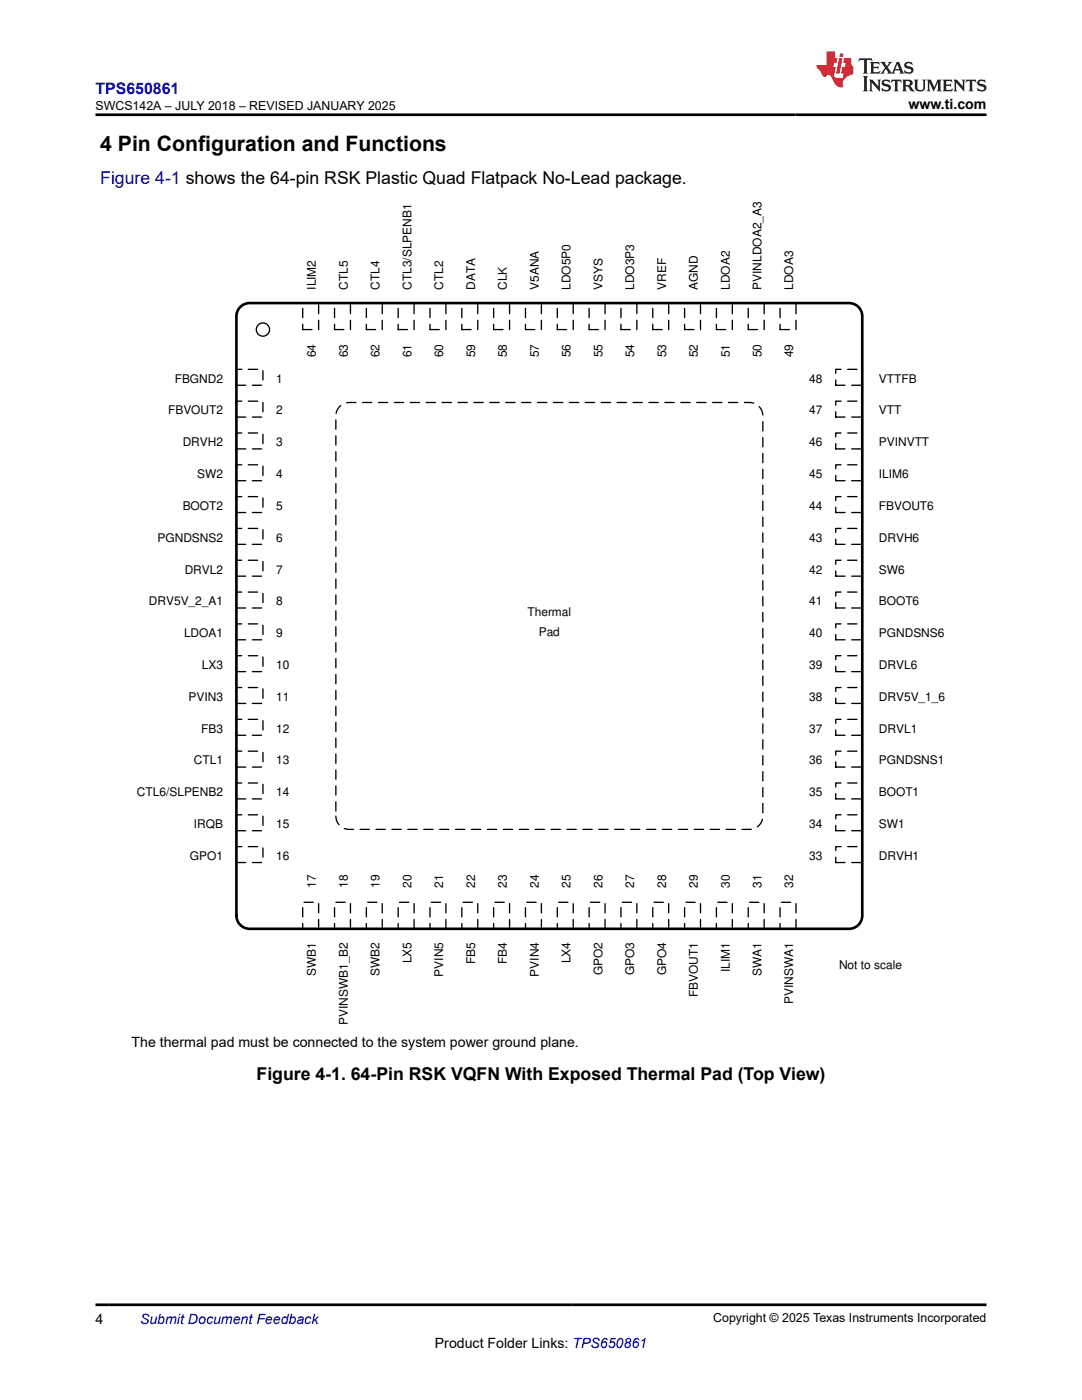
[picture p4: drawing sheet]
<svg xmlns="http://www.w3.org/2000/svg" width="216mm" height="279mm" viewBox="0 0 216 279" stroke-linecap="round" stroke-linejoin="round" font-family="sans-serif">
<defs><g id="words">
<text font-size="4.2" x="20" y="30.2">4 Pin Configuration and Functions</text>
<text font-size="3.5" fill="#00f" x="20" y="36.8">Figure 4-1 shows the 64-pin RSK Plastic Quad Flatpack No-Lead package.</text>
<text font-size="3.5" x="51.2" y="215.5">Figure 4-1. 64-Pin RSK VQFN With Exposed Thermal Pad (Top View)</text>
<text font-size="3.2" fill="#00f" x="19" y="18.7">TPS650861</text>
<g font-size="2.8">
<text x="181.3" y="21.8">www.ti.com</text>
<text x="26.3" y="208.9">The thermal pad must be connected to the system power ground plane.</text>
<text x="19" y="264.2">4</text>
<text x="86.8" y="269">Product Folder Links: TPS650861</text>
</g>
<text font-size="2.8" fill="#00f" x="27.9" y="264.2">Submit Document Feedback</text>
<g font-size="2.5">
<text x="19" y="21.9">SWCS142A – JULY 2018 – REVISED JANUARY 2025</text>
<text x="142.3" y="263.9">Copyright © 2025 Texas Instruments Incorporated</text>
</g>
<g font-size="2.4">
<text x="63" y="57.8" transform="rotate(-90 63 57.8)">ILIM2</text>
<text x="69.4" y="57.8" transform="rotate(-90 69.4 57.8)">CTL5</text>
<text x="75.7" y="57.8" transform="rotate(-90 75.7 57.8)">CTL4</text>
<text x="82.1" y="57.8" transform="rotate(-90 82.1 57.8)">CTL3/SLPENB1</text>
<text x="88.4" y="57.8" transform="rotate(-90 88.4 57.8)">CTL2</text>
<text x="94.8" y="57.8" transform="rotate(-90 94.8 57.8)">DATA</text>
<text x="101.1" y="57.8" transform="rotate(-90 101.1 57.8)">CLK</text>
<text x="107.5" y="57.8" transform="rotate(-90 107.5 57.8)">V5ANA</text>
<text x="113.8" y="57.8" transform="rotate(-90 113.8 57.8)">LDO5P0</text>
<text x="120.2" y="57.8" transform="rotate(-90 120.2 57.8)">VSYS</text>
<text x="126.5" y="57.8" transform="rotate(-90 126.5 57.8)">LDO3P3</text>
<text x="132.9" y="57.8" transform="rotate(-90 132.9 57.8)">VREF</text>
<text x="139.2" y="57.8" transform="rotate(-90 139.2 57.8)">AGND</text>
<text x="145.6" y="57.8" transform="rotate(-90 145.6 57.8)">LDOA2</text>
<text x="151.9" y="57.8" transform="rotate(-90 151.9 57.8)">PVINLDOA2_A3</text>
<text x="158.3" y="57.8" transform="rotate(-90 158.3 57.8)">LDOA3</text>
<text x="63" y="71.3" transform="rotate(-90 63 71.3)">64</text>
<text x="69.4" y="71.3" transform="rotate(-90 69.4 71.3)">63</text>
<text x="75.7" y="71.3" transform="rotate(-90 75.7 71.3)">62</text>
<text x="82.1" y="71.3" transform="rotate(-90 82.1 71.3)">61</text>
<text x="88.4" y="71.3" transform="rotate(-90 88.4 71.3)">60</text>
<text x="94.8" y="71.3" transform="rotate(-90 94.8 71.3)">59</text>
<text x="101.1" y="71.3" transform="rotate(-90 101.1 71.3)">58</text>
<text x="107.5" y="71.3" transform="rotate(-90 107.5 71.3)">57</text>
<text x="113.8" y="71.3" transform="rotate(-90 113.8 71.3)">56</text>
<text x="120.2" y="71.3" transform="rotate(-90 120.2 71.3)">55</text>
<text x="126.5" y="71.3" transform="rotate(-90 126.5 71.3)">54</text>
<text x="132.9" y="71.3" transform="rotate(-90 132.9 71.3)">53</text>
<text x="139.2" y="71.3" transform="rotate(-90 139.2 71.3)">52</text>
<text x="145.6" y="71.3" transform="rotate(-90 145.6 71.3)">51</text>
<text x="151.9" y="71.3" transform="rotate(-90 151.9 71.3)">50</text>
<text x="158.3" y="71.3" transform="rotate(-90 158.3 71.3)">49</text>
<text x="34.9" y="76.4">FBGND2</text>
<text x="55.1" y="76.4">1</text>
<text x="161.5" y="76.4">48</text>
<text x="175.4" y="76.4">VTTFB</text>
<text x="33.5" y="82.7">FBVOUT2</text>
<text x="55.1" y="82.7">2</text>
<text x="161.5" y="82.7">47</text>
<text x="175.4" y="82.7">VTT</text>
<text x="36.5" y="89.1">DRVH2</text>
<text x="55.1" y="89.1">3</text>
<text x="161.5" y="89.1">46</text>
<text x="175.4" y="89.1">PVINVTT</text>
<text x="39.4" y="95.4">SW2</text>
<text x="55.1" y="95.4">4</text>
<text x="161.5" y="95.4">45</text>
<text x="175.4" y="95.4">ILIM6</text>
<text x="36.5" y="101.8">BOOT2</text>
<text x="55.1" y="101.8">5</text>
<text x="161.5" y="101.8">44</text>
<text x="175.4" y="101.8">FBVOUT6</text>
<text x="31.4" y="108.1">PGNDSNS2</text>
<text x="55.1" y="108.1">6</text>
<text x="161.5" y="108.1">43</text>
<text x="175.4" y="108.1">DRVH6</text>
<text x="36.9" y="114.5">DRVL2</text>
<text x="55.1" y="114.5">7</text>
<text x="161.5" y="114.5">42</text>
<text x="175.4" y="114.5">SW6</text>
<text x="29.7" y="120.8">DRV5V_2_A1</text>
<text x="55.1" y="120.8">8</text>
<text x="105.2" y="122.9">Thermal</text>
<text x="161.5" y="120.8">41</text>
<text x="175.4" y="120.8">BOOT6</text>
<text x="36.7" y="127.2">LDOA1</text>
<text x="55.1" y="127.2">9</text>
<text x="107.5" y="126.9">Pad</text>
<text x="161.5" y="127.2">40</text>
<text x="175.4" y="127.2">PGNDSNS6</text>
<text x="40.3" y="133.5">LX3</text>
<text x="55.1" y="133.5">10</text>
<text x="161.5" y="133.5">39</text>
<text x="175.4" y="133.5">DRVL6</text>
<text x="37.6" y="139.9">PVIN3</text>
<text x="55.1" y="139.9">11</text>
<text x="161.5" y="139.9">38</text>
<text x="175.4" y="139.9">DRV5V_1_6</text>
<text x="40.2" y="146.2">FB3</text>
<text x="55.1" y="146.2">12</text>
<text x="161.5" y="146.2">37</text>
<text x="175.4" y="146.2">DRVL1</text>
<text x="38.7" y="152.6">CTL1</text>
<text x="55.1" y="152.6">13</text>
<text x="161.5" y="152.6">36</text>
<text x="175.4" y="152.6">PGNDSNS1</text>
<text x="27.3" y="158.9">CTL6/SLPENB2</text>
<text x="55.1" y="158.9">14</text>
<text x="161.5" y="158.9">35</text>
<text x="175.4" y="158.9">BOOT1</text>
<text x="38.7" y="165.3">IRQB</text>
<text x="55.1" y="165.3">15</text>
<text x="161.5" y="165.3">34</text>
<text x="175.4" y="165.3">SW1</text>
<text x="37.9" y="171.6">GPO1</text>
<text x="55.1" y="171.6">16</text>
<text x="161.5" y="171.6">33</text>
<text x="175.4" y="171.6">DRVH1</text>
<text x="63" y="177.2" transform="rotate(-90 63 177.2)">17</text>
<text x="69.4" y="177.2" transform="rotate(-90 69.4 177.2)">18</text>
<text x="75.7" y="177.2" transform="rotate(-90 75.7 177.2)">19</text>
<text x="82.1" y="177.2" transform="rotate(-90 82.1 177.2)">20</text>
<text x="88.4" y="177.2" transform="rotate(-90 88.4 177.2)">21</text>
<text x="94.8" y="177.2" transform="rotate(-90 94.8 177.2)">22</text>
<text x="101.1" y="177.2" transform="rotate(-90 101.1 177.2)">23</text>
<text x="107.5" y="177.2" transform="rotate(-90 107.5 177.2)">24</text>
<text x="113.8" y="177.2" transform="rotate(-90 113.8 177.2)">25</text>
<text x="120.2" y="177.2" transform="rotate(-90 120.2 177.2)">26</text>
<text x="126.5" y="177.2" transform="rotate(-90 126.5 177.2)">27</text>
<text x="132.9" y="177.2" transform="rotate(-90 132.9 177.2)">28</text>
<text x="139.2" y="177.2" transform="rotate(-90 139.2 177.2)">29</text>
<text x="145.6" y="177.2" transform="rotate(-90 145.6 177.2)">30</text>
<text x="151.9" y="177.2" transform="rotate(-90 151.9 177.2)">31</text>
<text x="158.3" y="177.2" transform="rotate(-90 158.3 177.2)">32</text>
<text x="63" y="194.8" transform="rotate(-90 63 194.8)">SWB1</text>
<text x="75.7" y="194.8" transform="rotate(-90 75.7 194.8)">SWB2</text>
<text x="82.1" y="192.2" transform="rotate(-90 82.1 192.2)">LX5</text>
<text x="88.4" y="194.9" transform="rotate(-90 88.4 194.9)">PVIN5</text>
<text x="94.8" y="192.4" transform="rotate(-90 94.8 192.4)">FB5</text>
<text x="101.1" y="192.4" transform="rotate(-90 101.1 192.4)">FB4</text>
<text x="107.5" y="194.9" transform="rotate(-90 107.5 194.9)">PVIN4</text>
<text x="113.8" y="192.2" transform="rotate(-90 113.8 192.2)">LX4</text>
<text x="120.2" y="194.6" transform="rotate(-90 120.2 194.6)">GPO2</text>
<text x="126.5" y="194.6" transform="rotate(-90 126.5 194.6)">GPO3</text>
<text x="132.9" y="194.6" transform="rotate(-90 132.9 194.6)">GPO4</text>
<text x="145.6" y="194" transform="rotate(-90 145.6 194)">ILIM1</text>
<text x="151.9" y="194.8" transform="rotate(-90 151.9 194.8)">SWA1</text>
<text x="167.4" y="193.3">Not to scale</text>
<text x="139.2" y="199" transform="rotate(-90 139.2 199)">FBVOUT1</text>
<text x="158.3" y="200.3" transform="rotate(-90 158.3 200.3)">PVINSWA1</text>
<text x="69.4" y="204.6" transform="rotate(-90 69.4 204.6)">PVINSWB1_B2</text>
</g>
</g></defs>
<path d="M60.4 60.5h3.2v5.3h-3.2z" fill="none" stroke="#000" stroke-width=".26" stroke-dasharray="1.9 1.3"/>
<path d="M60.4 180.1h3.2v5.3h-3.2z" fill-rule="evenodd" fill="#fff"/>
<path d="M60.4 180.1h3.2v5.3h-3.2z" fill="none" stroke="#000" stroke-width=".26" stroke-dasharray="1.9 1.3"/>
<path d="M47.2 73.7h5.3v3.2h-5.3z" fill-rule="evenodd" fill="#fff"/>
<path d="M47.2 73.7h5.3v3.2h-5.3z" fill="none" stroke="#000" stroke-width=".26" stroke-dasharray="1.9 1.3"/>
<path d="M166.8 73.7h5.3v3.2h-5.3z" fill-rule="evenodd" fill="#fff"/>
<path d="M166.8 73.7h5.3v3.2h-5.3z" fill="none" stroke="#000" stroke-width=".26" stroke-dasharray="1.9 1.3"/>
<path d="M66.8 60.5h3.1v5.3h-3.1z" fill-rule="evenodd" fill="#fff"/>
<path d="M66.8 60.5h3.1v5.3h-3.1z" fill="none" stroke="#000" stroke-width=".26" stroke-dasharray="1.9 1.3"/>
<path d="M66.8 180.1h3.1v5.3h-3.1z" fill-rule="evenodd" fill="#fff"/>
<path d="M66.8 180.1h3.1v5.3h-3.1z" fill="none" stroke="#000" stroke-width=".26" stroke-dasharray="1.9 1.3"/>
<path d="M47.2 80.1h5.3v3.1h-5.3z" fill-rule="evenodd" fill="#fff"/>
<path d="M47.2 80.1h5.3v3.1h-5.3z" fill="none" stroke="#000" stroke-width=".26" stroke-dasharray="1.9 1.3"/>
<path d="M166.8 80.1h5.3v3.1h-5.3z" fill-rule="evenodd" fill="#fff"/>
<path d="M166.8 80.1h5.3v3.1h-5.3z" fill="none" stroke="#000" stroke-width=".26" stroke-dasharray="1.9 1.3"/>
<path d="M73.1 60.5h3.2v5.3h-3.2z" fill-rule="evenodd" fill="#fff"/>
<path d="M73.1 60.5h3.2v5.3h-3.2z" fill="none" stroke="#000" stroke-width=".26" stroke-dasharray="1.9 1.3"/>
<path d="M73.1 180.1h3.2v5.3h-3.2z" fill-rule="evenodd" fill="#fff"/>
<path d="M73.1 180.1h3.2v5.3h-3.2z" fill="none" stroke="#000" stroke-width=".26" stroke-dasharray="1.9 1.3"/>
<path d="M47.2 86.4h5.3v3.2h-5.3z" fill-rule="evenodd" fill="#fff"/>
<path d="M47.2 86.4h5.3v3.2h-5.3z" fill="none" stroke="#000" stroke-width=".26" stroke-dasharray="1.9 1.3"/>
<path d="M166.8 86.4h5.3v3.2h-5.3z" fill-rule="evenodd" fill="#fff"/>
<path d="M166.8 86.4h5.3v3.2h-5.3z" fill="none" stroke="#000" stroke-width=".26" stroke-dasharray="1.9 1.3"/>
<path d="M79.5 60.5h3.1v5.3h-3.1z" fill-rule="evenodd" fill="#fff"/>
<path d="M79.5 60.5h3.1v5.3h-3.1z" fill="none" stroke="#000" stroke-width=".26" stroke-dasharray="1.9 1.3"/>
<path d="M79.5 180.1h3.1v5.3h-3.1z" fill-rule="evenodd" fill="#fff"/>
<path d="M79.5 180.1h3.1v5.3h-3.1z" fill="none" stroke="#000" stroke-width=".26" stroke-dasharray="1.9 1.3"/>
<path d="M47.2 92.8h5.3v3.1h-5.3z" fill-rule="evenodd" fill="#fff"/>
<path d="M47.2 92.8h5.3v3.1h-5.3z" fill="none" stroke="#000" stroke-width=".26" stroke-dasharray="1.9 1.3"/>
<path d="M166.8 92.8h5.3v3.1h-5.3z" fill-rule="evenodd" fill="#fff"/>
<path d="M166.8 92.8h5.3v3.1h-5.3z" fill="none" stroke="#000" stroke-width=".26" stroke-dasharray="1.9 1.3"/>
<path d="M85.8 60.5h3.2v5.3h-3.2z" fill-rule="evenodd" fill="#fff"/>
<path d="M85.8 60.5h3.2v5.3h-3.2z" fill="none" stroke="#000" stroke-width=".26" stroke-dasharray="1.9 1.3"/>
<path d="M85.8 180.1h3.2v5.3h-3.2z" fill-rule="evenodd" fill="#fff"/>
<path d="M85.8 180.1h3.2v5.3h-3.2z" fill="none" stroke="#000" stroke-width=".26" stroke-dasharray="1.9 1.3"/>
<path d="M47.2 99.1h5.3v3.2h-5.3z" fill-rule="evenodd" fill="#fff"/>
<path d="M47.2 99.1h5.3v3.2h-5.3z" fill="none" stroke="#000" stroke-width=".26" stroke-dasharray="1.9 1.3"/>
<path d="M166.8 99.1h5.3v3.2h-5.3z" fill-rule="evenodd" fill="#fff"/>
<path d="M166.8 99.1h5.3v3.2h-5.3z" fill="none" stroke="#000" stroke-width=".26" stroke-dasharray="1.9 1.3"/>
<path d="M92.2 60.5h3.1v5.3h-3.1z" fill-rule="evenodd" fill="#fff"/>
<path d="M92.2 60.5h3.1v5.3h-3.1z" fill="none" stroke="#000" stroke-width=".26" stroke-dasharray="1.9 1.3"/>
<path d="M92.2 180.1h3.1v5.3h-3.1z" fill-rule="evenodd" fill="#fff"/>
<path d="M92.2 180.1h3.1v5.3h-3.1z" fill="none" stroke="#000" stroke-width=".26" stroke-dasharray="1.9 1.3"/>
<path d="M47.2 105.5h5.3v3.1h-5.3z" fill-rule="evenodd" fill="#fff"/>
<path d="M47.2 105.5h5.3v3.1h-5.3z" fill="none" stroke="#000" stroke-width=".26" stroke-dasharray="1.9 1.3"/>
<path d="M166.8 105.5h5.3v3.1h-5.3z" fill-rule="evenodd" fill="#fff"/>
<path d="M166.8 105.5h5.3v3.1h-5.3z" fill="none" stroke="#000" stroke-width=".26" stroke-dasharray="1.9 1.3"/>
<path d="M98.5 60.5h3.2v5.3h-3.2z" fill-rule="evenodd" fill="#fff"/>
<path d="M98.5 60.5h3.2v5.3h-3.2z" fill="none" stroke="#000" stroke-width=".26" stroke-dasharray="1.9 1.3"/>
<path d="M98.5 180.1h3.2v5.3h-3.2z" fill-rule="evenodd" fill="#fff"/>
<path d="M98.5 180.1h3.2v5.3h-3.2z" fill="none" stroke="#000" stroke-width=".26" stroke-dasharray="1.9 1.3"/>
<path d="M47.2 111.8h5.3v3.2h-5.3z" fill-rule="evenodd" fill="#fff"/>
<path d="M47.2 111.8h5.3v3.2h-5.3z" fill="none" stroke="#000" stroke-width=".26" stroke-dasharray="1.9 1.3"/>
<path d="M166.8 111.8h5.3v3.2h-5.3z" fill-rule="evenodd" fill="#fff"/>
<path d="M166.8 111.8h5.3v3.2h-5.3z" fill="none" stroke="#000" stroke-width=".26" stroke-dasharray="1.9 1.3"/>
<path d="M104.9 60.5h3.1v5.3h-3.1z" fill-rule="evenodd" fill="#fff"/>
<path d="M104.9 60.5h3.1v5.3h-3.1z" fill="none" stroke="#000" stroke-width=".26" stroke-dasharray="1.9 1.3"/>
<path d="M104.9 180.1h3.1v5.3h-3.1z" fill-rule="evenodd" fill="#fff"/>
<path d="M104.9 180.1h3.1v5.3h-3.1z" fill="none" stroke="#000" stroke-width=".26" stroke-dasharray="1.9 1.3"/>
<path d="M47.2 118.2h5.3v3.1h-5.3z" fill-rule="evenodd" fill="#fff"/>
<path d="M47.2 118.2h5.3v3.1h-5.3z" fill="none" stroke="#000" stroke-width=".26" stroke-dasharray="1.9 1.3"/>
<path d="M166.8 118.2h5.3v3.1h-5.3z" fill-rule="evenodd" fill="#fff"/>
<path d="M166.8 118.2h5.3v3.1h-5.3z" fill="none" stroke="#000" stroke-width=".26" stroke-dasharray="1.9 1.3"/>
<path d="M111.2 60.5h3.2v5.3h-3.2z" fill-rule="evenodd" fill="#fff"/>
<path d="M111.2 60.5h3.2v5.3h-3.2z" fill="none" stroke="#000" stroke-width=".26" stroke-dasharray="1.9 1.3"/>
<path d="M111.2 180.1h3.2v5.3h-3.2z" fill-rule="evenodd" fill="#fff"/>
<path d="M111.2 180.1h3.2v5.3h-3.2z" fill="none" stroke="#000" stroke-width=".26" stroke-dasharray="1.9 1.3"/>
<path d="M47.2 124.5h5.3v3.2h-5.3z" fill-rule="evenodd" fill="#fff"/>
<path d="M47.2 124.5h5.3v3.2h-5.3z" fill="none" stroke="#000" stroke-width=".26" stroke-dasharray="1.9 1.3"/>
<path d="M166.8 124.5h5.3v3.2h-5.3z" fill-rule="evenodd" fill="#fff"/>
<path d="M166.8 124.5h5.3v3.2h-5.3z" fill="none" stroke="#000" stroke-width=".26" stroke-dasharray="1.9 1.3"/>
<path d="M117.6 60.5h3.1v5.3h-3.1z" fill-rule="evenodd" fill="#fff"/>
<path d="M117.6 60.5h3.1v5.3h-3.1z" fill="none" stroke="#000" stroke-width=".26" stroke-dasharray="1.9 1.3"/>
<path d="M117.6 180.1h3.1v5.3h-3.1z" fill-rule="evenodd" fill="#fff"/>
<path d="M117.6 180.1h3.1v5.3h-3.1z" fill="none" stroke="#000" stroke-width=".26" stroke-dasharray="1.9 1.3"/>
<path d="M47.2 130.9h5.3v3.1h-5.3z" fill-rule="evenodd" fill="#fff"/>
<path d="M47.2 130.9h5.3v3.1h-5.3z" fill="none" stroke="#000" stroke-width=".26" stroke-dasharray="1.9 1.3"/>
<path d="M166.8 130.9h5.3v3.1h-5.3z" fill-rule="evenodd" fill="#fff"/>
<path d="M166.8 130.9h5.3v3.1h-5.3z" fill="none" stroke="#000" stroke-width=".26" stroke-dasharray="1.9 1.3"/>
<path d="M123.9 60.5h3.2v5.3h-3.2z" fill-rule="evenodd" fill="#fff"/>
<path d="M123.9 60.5h3.2v5.3h-3.2z" fill="none" stroke="#000" stroke-width=".26" stroke-dasharray="1.9 1.3"/>
<path d="M123.9 180.1h3.2v5.3h-3.2z" fill-rule="evenodd" fill="#fff"/>
<path d="M123.9 180.1h3.2v5.3h-3.2z" fill="none" stroke="#000" stroke-width=".26" stroke-dasharray="1.9 1.3"/>
<path d="M47.2 137.2h5.3v3.2h-5.3z" fill-rule="evenodd" fill="#fff"/>
<path d="M47.2 137.2h5.3v3.2h-5.3z" fill="none" stroke="#000" stroke-width=".26" stroke-dasharray="1.9 1.3"/>
<path d="M166.8 137.2h5.3v3.2h-5.3z" fill-rule="evenodd" fill="#fff"/>
<path d="M166.8 137.2h5.3v3.2h-5.3z" fill="none" stroke="#000" stroke-width=".26" stroke-dasharray="1.9 1.3"/>
<path d="M130.3 60.5h3.1v5.3h-3.1z" fill-rule="evenodd" fill="#fff"/>
<path d="M130.3 60.5h3.1v5.3h-3.1z" fill="none" stroke="#000" stroke-width=".26" stroke-dasharray="1.9 1.3"/>
<path d="M130.3 180.1h3.1v5.3h-3.1z" fill-rule="evenodd" fill="#fff"/>
<path d="M130.3 180.1h3.1v5.3h-3.1z" fill="none" stroke="#000" stroke-width=".26" stroke-dasharray="1.9 1.3"/>
<path d="M47.2 143.6h5.3v3.1h-5.3z" fill-rule="evenodd" fill="#fff"/>
<path d="M47.2 143.6h5.3v3.1h-5.3z" fill="none" stroke="#000" stroke-width=".26" stroke-dasharray="1.9 1.3"/>
<path d="M166.8 143.6h5.3v3.1h-5.3z" fill-rule="evenodd" fill="#fff"/>
<path d="M166.8 143.6h5.3v3.1h-5.3z" fill="none" stroke="#000" stroke-width=".26" stroke-dasharray="1.9 1.3"/>
<path d="M136.6 60.5h3.2v5.3h-3.2z" fill-rule="evenodd" fill="#fff"/>
<path d="M136.6 60.5h3.2v5.3h-3.2z" fill="none" stroke="#000" stroke-width=".26" stroke-dasharray="1.9 1.3"/>
<path d="M136.6 180.1h3.2v5.3h-3.2z" fill-rule="evenodd" fill="#fff"/>
<path d="M136.6 180.1h3.2v5.3h-3.2z" fill="none" stroke="#000" stroke-width=".26" stroke-dasharray="1.9 1.3"/>
<path d="M47.2 149.9h5.3v3.2h-5.3z" fill-rule="evenodd" fill="#fff"/>
<path d="M47.2 149.9h5.3v3.2h-5.3z" fill="none" stroke="#000" stroke-width=".26" stroke-dasharray="1.9 1.3"/>
<path d="M166.8 149.9h5.3v3.2h-5.3z" fill-rule="evenodd" fill="#fff"/>
<path d="M166.8 149.9h5.3v3.2h-5.3z" fill="none" stroke="#000" stroke-width=".26" stroke-dasharray="1.9 1.3"/>
<path d="M143 60.5h3.1v5.3h-3.1z" fill-rule="evenodd" fill="#fff"/>
<path d="M143 60.5h3.1v5.3h-3.1z" fill="none" stroke="#000" stroke-width=".26" stroke-dasharray="1.9 1.3"/>
<path d="M143 180.1h3.1v5.3h-3.1z" fill-rule="evenodd" fill="#fff"/>
<path d="M143 180.1h3.1v5.3h-3.1z" fill="none" stroke="#000" stroke-width=".26" stroke-dasharray="1.9 1.3"/>
<path d="M47.2 156.3h5.3v3.1h-5.3z" fill-rule="evenodd" fill="#fff"/>
<path d="M47.2 156.3h5.3v3.1h-5.3z" fill="none" stroke="#000" stroke-width=".26" stroke-dasharray="1.9 1.3"/>
<path d="M166.8 156.3h5.3v3.1h-5.3z" fill-rule="evenodd" fill="#fff"/>
<path d="M166.8 156.3h5.3v3.1h-5.3z" fill="none" stroke="#000" stroke-width=".26" stroke-dasharray="1.9 1.3"/>
<path d="M149.3 60.5h3.2v5.3h-3.2z" fill-rule="evenodd" fill="#fff"/>
<path d="M149.3 60.5h3.2v5.3h-3.2z" fill="none" stroke="#000" stroke-width=".26" stroke-dasharray="1.9 1.3"/>
<path d="M149.3 180.1h3.2v5.3h-3.2z" fill-rule="evenodd" fill="#fff"/>
<path d="M149.3 180.1h3.2v5.3h-3.2z" fill="none" stroke="#000" stroke-width=".26" stroke-dasharray="1.9 1.3"/>
<path d="M47.2 162.6h5.3v3.2h-5.3z" fill-rule="evenodd" fill="#fff"/>
<path d="M47.2 162.6h5.3v3.2h-5.3z" fill="none" stroke="#000" stroke-width=".26" stroke-dasharray="1.9 1.3"/>
<path d="M166.8 162.6h5.3v3.2h-5.3z" fill-rule="evenodd" fill="#fff"/>
<path d="M166.8 162.6h5.3v3.2h-5.3z" fill="none" stroke="#000" stroke-width=".26" stroke-dasharray="1.9 1.3"/>
<path d="M155.7 60.5h3.1v5.3h-3.1z" fill-rule="evenodd" fill="#fff"/>
<path d="M155.7 60.5h3.1v5.3h-3.1z" fill="none" stroke="#000" stroke-width=".26" stroke-dasharray="1.9 1.3"/>
<path d="M155.7 180.1h3.1v5.3h-3.1z" fill-rule="evenodd" fill="#fff"/>
<path d="M155.7 180.1h3.1v5.3h-3.1z" fill="none" stroke="#000" stroke-width=".26" stroke-dasharray="1.9 1.3"/>
<path d="M47.2 169h5.3v3.1h-5.3z" fill-rule="evenodd" fill="#fff"/>
<path d="M47.2 169h5.3v3.1h-5.3z" fill="none" stroke="#000" stroke-width=".26" stroke-dasharray="1.9 1.3"/>
<path d="M166.8 169h5.3v3.1h-5.3z" fill-rule="evenodd" fill="#fff"/>
<path d="M166.8 169h5.3v3.1h-5.3z" fill="none" stroke="#000" stroke-width=".26" stroke-dasharray="1.9 1.3"/>
<circle cx="52.5" cy="65.8" r="1.32" fill="none" stroke="#000" stroke-width=".26"/>
<path d="M47.8 61.5a2.64 2.64 0 0 1 2-1h119.6a2.65 2.65 0 0 1 2.7 2.6v119.6a2.65 2.65 0 0 1-2.7 2.7h-119.6a2.65 2.65 0 0 1-2.6-2.7v-119.6v-.6z" fill="none" stroke="#000" stroke-width=".53"/>
<path d="M68 80.9l1.1-.5 .6-.1h79.9a2.65 2.65 0 0 1 2.6 2.7v79.9a2.65 2.65 0 0 1-2.6 2.6h-79.9a2.65 2.65 0 0 1-2.7-2.6v-79.9a2.64 2.64 0 0 1 1-2.1z" fill-rule="evenodd" fill="#fff"/>
<path d="M68 80.9l1.1-.5 .6-.1h79.9a2.65 2.65 0 0 1 2.6 2.7v79.9a2.65 2.65 0 0 1-2.6 2.6h-79.9a2.65 2.65 0 0 1-2.7-2.6v-79.9a2.64 2.64 0 0 1 1-2.1z" fill="none" stroke="#000" stroke-width=".26" stroke-dasharray="1.9 1.3"/>
<path d="M171.5 11.6l-.2 .6 .5-.2h.6v.1v2.2l-.2 .4h1l-.2-.4v-2.2v-.1h.5l.6 .2-.2-.6zM173.6 12.4l.2 .3v1.6l-.2 .4h1.9l.1-.6a1.08 1.08 0 0 1-1.3 .2v-.7h.6l.4 .2v-.7l-.4 .2h-.6v-.5l.2-.2a1 1 0 0 1 1 .3l-.1-.5zM175.7 12.4l.9 1.1-1 1.2h.9l-.2-.2 .5-.8 .4 .8-.2 .2h1.6l-.2-.2 .2-.5h.9l.1 .5-.1 .2h.9l-.2-.4-.8-1.9h-.5l-.9 2.1-.9-1.1 .9-1h-.8l.2 .2-.4 .6-.4-.6 .2-.2zM179 12.8l.4 1h-.7zM180.7 12.5a.65 .65 0 0 0-.2 .7 .65 .65 0 0 0 .6 .5l.6 .1 .1 .3a.79 .79 0 0 1-.7 .4 .79 .79 0 0 1-.7-.5l.1 .7 .2-.1a.93 .93 0 0 0 1.1 0 .93 .93 0 0 0 .4-.9 1.46 1.46 0 0 0-1.2-.6l-.1-.3a1.09 1.09 0 0 1 1.2 .2l-.2-.6-.1 .1-.5-.2zM172.2 15.2l.2 .4v2.2l-.2 .4h1l-.2-.4v-2.2l.2-.4zM173.4 15.9l.2 .4v1.5l-.2 .4h.8l-.3-.4 .1-1.3 1.6 1.8v-2l.2-.4h-.7l.1 .2 .1 1.1-1.2-1.3zM176.2 16a.65 .65 0 0 0-.2 .8 .65 .65 0 0 0 .6 .4l.6 .2 .1 .2a.79 .79 0 0 1-.7 .4 .79 .79 0 0 1-.7-.5l.1 .7 .2-.1a.93 .93 0 0 0 1.1 .1 .93 .93 0 0 0 .4-1 1.46 1.46 0 0 0-1.2-.5l-.1-.4a1.09 1.09 0 0 1 1.2 .2l-.1-.6-.2 .1-.5-.1zM177.9 15.9l-.1 .6a.63 .63 0 0 1 .8-.3v1.6l-.3 .4h1l-.2-.4v-1.6a.66 .66 0 0 1 .8 .3l-.1-.6zM180 15.9l.2 .4v1.5l-.2 .4h1l-.2-.2-.1-.7h.5l.1 .2a.79 .79 0 0 0 1.2 .6l-1-.9a.61 .61 0 0 0 .6-.6 .61 .61 0 0 0-.5-.7zM180.8 16.2h.1a.47 .47 0 0 1 .5 .1 .47 .47 0 0 1 .1 .5l-.1 .1-.7 .1zM182.3 15.9l.2 .2a2.27 2.27 0 0 0 .4 2 1.04 1.04 0 0 0 1.7-.7v-1.3l.2-.2h-.8l.2 .4v1.1a.6 .6 0 0 1-.6 .6 .6 .6 0 0 1-.6-.6v-1.1l.3-.4zM184.9 15.9l.2 .4v1.5l-.2 .4h.8l-.3-.4v-1.4l.9 1.9 .9-1.9v1.4l-.3 .4h1l-.2-.4v-1.5l.2-.4h-.8l-.7 1.5-.6-1.5zM188.1 15.9l.2 .4v1.5l-.2 .4h1.9l.1-.6a1.09 1.09 0 0 1-1.3 .2v-.7h.6l.4 .2v-.6l-.4 .2h-.6v-.6l.2-.1a1.01 1.01 0 0 1 1 .3l-.1-.6zM190.2 15.9l.3 .4v1.5l-.3 .4h.8l-.2-.4v-1.3l1.6 1.8v-2l.2-.4h-.7l.2 .2v1.1l-1.2-1.3zM192.8 15.9l-.1 .6a.63 .63 0 0 1 .8-.3v1.6l-.3 .4h1l-.2-.4v-1.6a.66 .66 0 0 1 .8 .3l-.1-.6zM195.2 16a.65 .65 0 0 0-.2 .8 .65 .65 0 0 0 .6 .4l.6 .2 .2 .2a.79 .79 0 0 1-.7 .4 .79 .79 0 0 1-.7-.5l.1 .7 .2-.1a.93 .93 0 0 0 1 .1 .93 .93 0 0 0 .5-1 1.46 1.46 0 0 0-1.3-.5v-.4a1.09 1.09 0 0 1 1.2 .2l-.2-.6-.2 .1-.5-.1z" fill="#231f20"/>
<path d="M164.9 10.3v2.7h-2l.1 .4 .8 1a.95 .95 0 0 0 1 .9 .59 .59 0 0 1 .5-.4 .59 .59 0 0 1 .5 .3l.4 .8a1.59 1.59 0 0 0 2.1 1.4 1.61 1.61 0 0 1 1-2.3l1-.3-.1-1.5a1.59 1.59 0 0 1-.3-1.7h-1.5l-.2 .9h.6l-.2 .9h-.5l-.2 .9v.3l.4 .1-.1 .9h-.7a.73 .73 0 0 1-1-.7l.3-1.5h-.5l.1-.9h.5l.2-.9h-.5v-1.3zM167.4 11.6l-.6 3.1h.7l.6-3.1zM167.6 10.7l-.1 .6h.7l.1-.6z" fill="#ed1c24"/>
<path d="M19 22.9h177.8M19 260.4h177.8" fill="none" stroke="#000" stroke-width=".53"/>
<use href="#words"/>
</svg>
